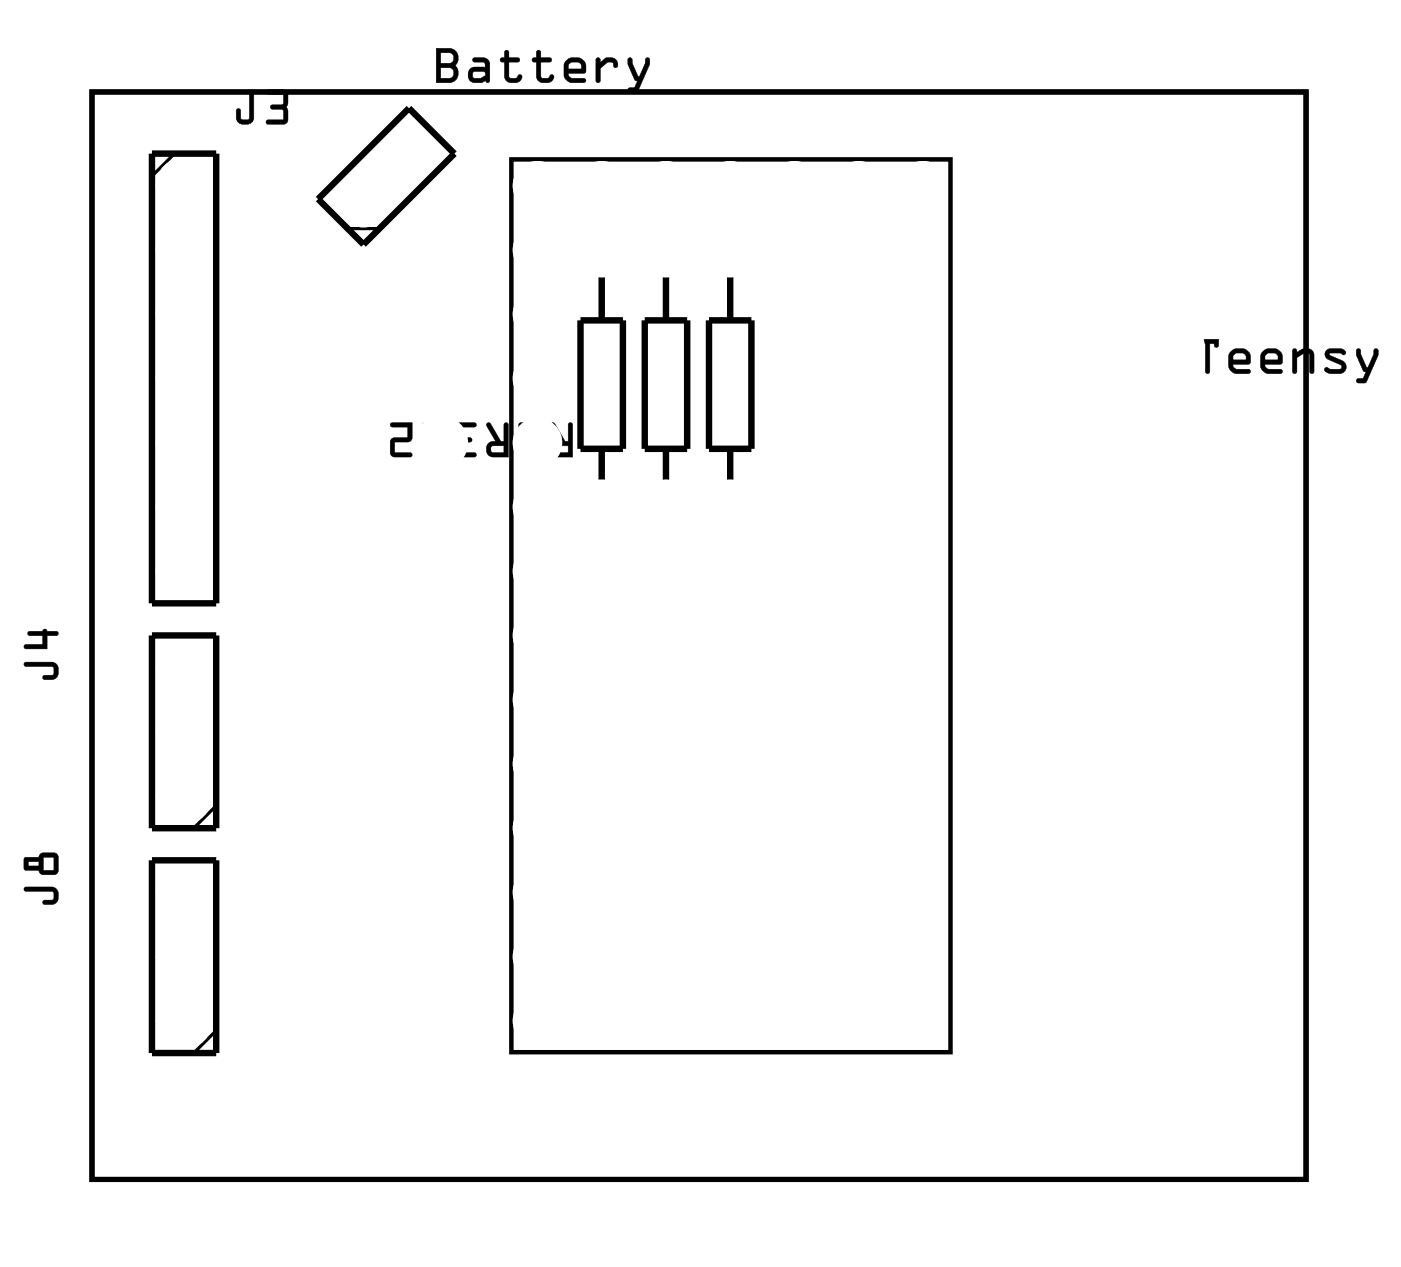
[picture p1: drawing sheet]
<svg xmlns="http://www.w3.org/2000/svg" width="55mm" height="50mm" viewBox="0 0 55 50" stroke-linecap="round" stroke-linejoin="round" font-family="sans-serif">
<path d="M3.6 3.6h48v43h-48z" fill="none" stroke="#000" stroke-width=".2"/>
<g fill="#000">
<path d="M9.9 3.6h.1v1.1a.37 .37 0 0 1-.3 .2 .37 .37 0 0 1-.4-.2v-.3a.1 .1 0 0 1 .1-.1 .1 .1 0 0 1 .1 .1v.3h.3zM9.9 3.6v1.1h-.4l-.1-.4v.1l-.1 .3a.35 .35 0 0 0 .4 .2 .35 .35 0 0 0 .3-.2v-1.1zM10.5 3.6l.7-.1 .2 .2-.1 .5 .1 .6-.2 .1h-.6a.1 .1 0 0 1-.1-.1 .1 .1 0 0 1 .1-.1h.6v-.3l-.4-.1a.1 .1 0 0 1-.1-.1 .1 .1 0 0 1 .1-.1h.4v-.4h-.6zM10.5 3.6l.1 .1h.6v.4l-.5 .1v.1h.5v.4h-.6l-.1 .2h.8l.1-.2-.1-.5 .1-.5-.2-.1z"/>
<path d="M9.9 3.6h.1v1.1a.36 .36 0 0 1-.3 .2 .36 .36 0 0 1-.4-.2v-.4h.1h.1v.4h.4zM10.5 3.6h.7l.2 .1-.1 .5 .1 .5-.1 .2h-.8l.1-.2h.6v-.4h-.5v-.1l.5-.1v-.4h-.6z"/>
<path d="M17.2 1.9h.6a.4 .4 0 0 1 .3 .3 .4 .4 0 0 1-.1 .4l.1 .3a.37 .37 0 0 1-.3 .4h-.6zM17.2 1.9v1.4h.6a.39 .39 0 0 0 .3-.3 .39 .39 0 0 0-.1-.4 .39 .39 0 0 0 .1-.4 .39 .39 0 0 0-.3-.3zM17.4 2.7v.4h.4a.2 .2 0 0 0 .1-.2 .2 .2 0 0 0-.1-.2zM17.4 2.7h.4a.22 .22 0 0 1 .1 .2 .22 .22 0 0 1-.1 .2h-.4zM17.4 2.1v.4h.4a.2 .2 0 0 0 .1-.2 .2 .2 0 0 0-.1-.2zM17.4 2.1h.4a.22 .22 0 0 1 .1 .2 .22 .22 0 0 1-.1 .2h-.4zM18.7 2.3h.4h.2l.1 .2v.7a.09 .09 0 0 1-.1 .1 .09 .09 0 0 1-.1-.1l-.4 .1a.32 .32 0 0 1-.3-.3 .32 .32 0 0 1 .3-.4l.4 .1-.1-.2h-.4zM18.7 2.3v.1l.5 .1v.2h-.4a.31 .31 0 0 0-.3 .3 .31 .31 0 0 0 .3 .3l.4-.1h.1l.1-.7-.2-.2zM18.7 2.9v.2h.3l.2-.1-.1-.2zM18.7 2.8h.4l.1 .2-.2 .1h-.3zM20 2h.1v.3h.4a.1 .1 0 0 1 .1 .1 .1 .1 0 0 1-.1 .1h-.4v.5l.3 .1 .1-.2 .1 .1a.21 .21 0 0 1 0 .2 .21 .21 0 0 1-.2 .1h-.3l-.1-.2-.1-.6a.1 .1 0 0 1-.1-.1 .1 .1 0 0 1 .1-.1zM20 2v.3l-.2 .1h.2v.6a.37 .37 0 0 0 .3 .3 .37 .37 0 0 0 .3-.2v-.1l-.2 .1-.3-.1v-.6h.4v-.1h-.4v-.3zM21.2 2h.2v.3h.3a.1 .1 0 0 1 .1 .1 .1 .1 0 0 1-.1 .1h-.3v.5l.2 .1 .2-.2 .1 .1a.21 .21 0 0 1 0 .2 .21 .21 0 0 1-.3 .1h-.2l-.2-.2v-.6h-.1a.1 .1 0 0 1-.1-.1 .1 .1 0 0 1 .1-.1h.1zM21.2 2v.3l-.2 .1h.2v.6a.37 .37 0 0 0 .3 .3 .37 .37 0 0 0 .4-.2l-.1-.1-.1 .1-.3-.1v-.6h.4l-.1-.1h-.3v-.3zM22.4 2.4l.2-.1h.3l.2 .1 .1 .2-.1 .3h-.6l.1 .2h.5a.1 .1 0 0 1 .1 .1 .1 .1 0 0 1-.1 .1h-.5l-.2-.1-.1-.2zM22.4 2.4l-.1 .6 .1 .1 .2 .2 .5-.1v-.1h-.5l-.1-.1v-.1h.6l.1-.3-.1-.2-.5-.1zM22.5 2.5v.2h.5l-.1-.2zM22.5 2.5h.4l.1 .2h-.5zM23.6 2.3h.1v.2l.2-.2a.33 .33 0 0 1 .4 0 .33 .33 0 0 1 .1 .3 .14 .14 0 0 1-.2 0 .14 .14 0 0 1 0-.1h-.2l-.3 .2v.5a.1 .1 0 0 1-.1 .1 .1 .1 0 0 1-.1-.1zM23.6 2.3v1l.1-.1v-.5l.3-.3 .2 .1 .2 .2a.23 .23 0 0 0 0-.3 .23 .23 0 0 0-.2-.1h-.3l-.2 .2v-.2zM24.8 2.3h.2l.2 .7 .3-.6a.1 .1 0 0 1 .1-.1 .1 .1 0 0 1 .1 .1l-.5 1.2-.3 .1a.1 .1 0 0 1-.1-.1 .1 .1 0 0 1 .1-.1h.2l.1-.3-.1-.1-.3-.5zM24.9 2.3l-.1 .2 .3 .6 .1 .1-.1 .3h-.2l-.1 .1h.3l.6-1.1v-.2h-.2l-.2 .7h-.1l-.2-.7z"/>
<path d="M17.2 1.9h.6a.39 .39 0 0 1 .3 .3 .39 .39 0 0 1-.1 .4l.1 .3a.36 .36 0 0 1-.3 .4h-.6zM17.4 2.7v.4h.4a.21 .21 0 0 0 .1-.2 .21 .21 0 0 0-.1-.2zM17.4 2.1v.4h.4a.21 .21 0 0 0 .1-.2 .21 .21 0 0 0-.1-.2zM18.7 2.3h.5l.2 .2-.1 .7h-.1l-.4 .1a.32 .32 0 0 1-.3-.3 .32 .32 0 0 1 .3-.3h.4v-.2h-.5zM18.7 2.9v.2h.3l.2-.1-.1-.2zM20 2h.1v.3h.4l.1 .1-.1 .1h-.4v.6h.3l.2-.2v.1a.35 .35 0 0 1-.3 .3 .35 .35 0 0 1-.4-.3v-.5l-.1-.1 .1-.1zM21.2 2h.2v.3h.4v.1v.1h-.4v.6h.3l.1-.2 .1 .1a.35 .35 0 0 1-.3 .3 .35 .35 0 0 1-.4-.3v-.5l-.2-.1 .2-.1zM22.4 2.4l.2-.1h.3l.2 .1 .1 .2-.1 .3-.6 .1 .1 .1h.5v.1l-.5 .1-.2-.1-.1-.2zM22.5 2.5v.2h.5l-.1-.2zM23.6 2.3h.1v.2l.2-.2a.33 .33 0 0 1 .4 0 .33 .33 0 0 1 .1 .3 .12 .12 0 0 1-.1 0 .12 .12 0 0 1-.1-.1h-.2l-.3 .2v.5l-.1 .1zM24.8 2.3h.2l.2 .7 .3-.7h.2v.3l-.6 1h-.3l.1-.1h.2l.1-.3-.1-.1-.3-.5z"/>
<path d="M16.7 16.7l.2 .1 .4 .6h.1v-.6l.1-.1 .1 .1v1.3h-.6a.32 .32 0 0 1-.3-.4 .32 .32 0 0 1 .4-.3zM16.9 17.7v.2h.5v-.3zM15.5 16.7h.8l-.1 .7-.6 .1v.4h.6v.2h-.6l-.2-.1 .1-.6 .6-.1v-.4h-.6z"/>
<path d="M16.7 16.7h.2l.4 .7h.1v-.6a.1 .1 0 0 1 .1-.1 .1 .1 0 0 1 .1 .1v1.3h-.6a.32 .32 0 0 1-.3-.4 .32 .32 0 0 1 .4-.3l-.4-.6zM16.7 16.7v.1l.4 .7a.31 .31 0 0 0-.4 .2 .31 .31 0 0 0 .3 .4h.6l-.1-1.3v-.1l-.1 .1v.7h-.1l-.4-.7zM16.9 17.7v.2h.5v-.3zM16.9 17.6h.5v.3h-.5zM15.4 16.7h.9l-.1 .7-.6 .1v.4h.6a.1 .1 0 0 1 .1 .1 .1 .1 0 0 1-.1 .1h-.6l-.2-.1 .1-.7h.6v-.4h-.6zM15.5 16.7v.2h.6v.4l-.6 .1-.1 .6 .2 .1h.6v-.2h-.6v-.4l.6-.1 .1-.7z"/>
<path d="M19.3 16.7l.1 .1 .4 .6h.1v-.6l.1-.1 .1 .1v1.3h-.6a.32 .32 0 0 1-.3-.4 .32 .32 0 0 1 .4-.3zM19.4 17.7l.1 .2h.4v-.3zM18 16.8h.8l-.1 .1h-.6l.1 .4h.4l.1 .1-.1 .1h-.4l-.1 .4h.7v.2h-.7l-.1-.1z"/>
<path d="M19.2 16.7h.2l.4 .7h.1v-.6a.1 .1 0 0 1 .1-.1 .1 .1 0 0 1 .1 .1v1.3h-.6a.32 .32 0 0 1-.3-.4 .32 .32 0 0 1 .4-.3l-.4-.6zM19.3 16.7l-.1 .1 .4 .7a.31 .31 0 0 0-.4 .2 .31 .31 0 0 0 .3 .4h.6v-1.3l-.1-.1-.1 .1v.7h-.1l-.4-.7zM19.4 17.7l.1 .2h.4v-.3zM19.4 17.6h.5v.3h-.4zM18 16.8l.7-.1a.1 .1 0 0 1 .1 .1 .1 .1 0 0 1-.1 .1h-.6l.1 .4h.4a.1 .1 0 0 1 .1 .1 .1 .1 0 0 1-.1 .1h-.4l-.1 .4h.6a.1 .1 0 0 1 .1 .1 .1 .1 0 0 1-.1 .1h-.6l-.1-.1zM18 16.8v1.2l.1 .1h.7v-.2h-.7l.1-.4h.4l.1-.1-.1-.1h-.4l-.1-.4h.6l.1-.1z"/>
<path d="M21.8 16.7l.1 .1 .4 .6h.2v-.6l.1-.1v.1v1.3h-.6a.32 .32 0 0 1-.2-.4 .32 .32 0 0 1 .3-.3zM22 17.7v.2h.5v-.3zM20.5 16.7l.9 .1-.1 1.3-.2-.1 .1-.1v-.6h-.7zM20.7 16.9v.3h.5v-.3z"/>
<path d="M21.8 16.7h.1l.4 .7h.2v-.6a.1 .1 0 0 1 0-.1 .1 .1 0 0 1 .1 .1v1.3h-.6a.32 .32 0 0 1-.2-.4 .32 .32 0 0 1 .3-.3l-.3-.6zM21.8 16.7v.1l.4 .7a.31 .31 0 0 0-.4 .2 .31 .31 0 0 0 .2 .4h.6v-1.3v-.1l-.1 .1v.7h-.2l-.4-.7zM22 17.7v.2h.5v-.3zM22 17.6h.5v.3h-.5zM20.5 16.7l.9 .1v1.2l-.2 .1a.09 .09 0 0 1-.1-.1 .09 .09 0 0 1 .1-.1v-.6h-.7zM20.5 16.7v.6h.7v.6l-.1 .1 .2 .1 .1-1.3zM20.7 16.9v.3h.5v-.3zM20.7 16.9h.5v.3h-.5z"/>
<path d="M47.3 13.4h.9v.2a.1 .1 0 0 1-.1 .1 .1 .1 0 0 1-.1-.1h-.2v1.1a.1 .1 0 0 1-.1 .1 .1 .1 0 0 1-.1-.1l.1-1.1h-.2a.11 .11 0 0 1-.1 .1 .11 .11 0 0 1-.1 0zM47.3 13.4l.1 .3 .1-.1h.2v1.1l.1 .1v-1.2h.2l.1 .1 .1-.3zM48.6 13.9l.3-.1h.3l.2 .1v.2v.3h-.7l.2 .2h.4a.1 .1 0 0 1 .1 .1 .1 .1 0 0 1-.1 .1h-.5l-.1-.1-.1-.2zM48.7 13.9l-.1 .6 .1 .2 .2 .1 .5-.1v-.1h-.5l-.2-.1v-.1h.7v-.3l-.1-.2-.4-.1zM48.8 14l-.1 .2h.6l-.1-.2zM48.8 14h.4l.1 .2h-.6zM49.9 13.9l.3-.1h.2l.2 .1 .1 .2v.3h-.7l.1 .2h.5a.1 .1 0 0 1 .1 .1 .1 .1 0 0 1-.1 .1h-.5l-.2-.1-.1-.2zM49.9 13.9l-.1 .6 .1 .2 .2 .1 .6-.1-.1-.1h-.5l-.1-.1v-.1h.7v-.3l-.1-.2-.4-.1zM50 14v.2h.5l-.1-.2zM50 14h.4l.1 .2h-.5zM51.1 13.8h.2v.1a.4 .4 0 0 1 .7 .1v.7a.1 .1 0 0 1-.1 .1 .1 .1 0 0 1-.1-.1v-.7h-.2l-.3 .1v.6a.1 .1 0 0 1-.1 .1 .1 .1 0 0 1-.1-.1zM51.1 13.8l.1 1 .1-.1v-.6l.3-.1h.2v.7h.1v-.7a.35 .35 0 0 0-.5-.2l-.1 .1-.1-.1zM52.4 13.8h.1a.71 .71 0 0 1 .7 .1 .12 .12 0 0 1-.1 .1 .12 .12 0 0 1-.1 0h-.4l.5 .3a.28 .28 0 0 1 .1 .3 .28 .28 0 0 1-.2 .2l-.6-.1a.12 .12 0 0 1 .1-.1 .12 .12 0 0 1 .1 0h.4v-.1l-.5-.3-.1-.2zM52.4 13.9v.1l.1 .2 .6 .3-.1 .1-.6-.1v.1l.1 .1 .5 .1a.27 .27 0 0 0 .2-.2 .27 .27 0 0 0-.1-.3l-.6-.3h.5a.09 .09 0 0 0 .1 0 .09 .09 0 0 0 .1-.1l-.2-.1zM53.6 13.8h.2l.2 .7 .3-.6a.1 .1 0 0 1 .1-.1 .1 .1 0 0 1 .1 .1l-.5 1.2-.3 .1a.1 .1 0 0 1-.1-.1 .1 .1 0 0 1 .1-.1h.2l.1-.3h-.1l-.3-.6zM53.6 13.8v.3l.3 .5 .1 .1-.1 .3h-.2l-.1 .1h.3l.6-1v-.3h-.2l-.2 .7h-.1l-.2-.7zM55.4 13.4v1.4zM55.4 13.4v1.4zM55.4 14.2v.4zM55.4 14.2v.3zM55.4 13.4v1.4zM55.4 13.4v1.4z"/>
<path d="M47.3 13.4h.9l-.1 .3h-.1v-.1h-.2v1.2l-.1-.1v-1.1h-.2v.1h-.1zM48.6 13.9l.3-.1h.3l.1 .1 .1 .2v.3l-.7 .1 .2 .1h.5v.1l-.5 .1-.2-.1-.1-.2zM48.8 14l-.1 .2h.6l-.1-.2zM49.9 13.9l.3-.1h.2l.2 .1 .1 .2v.3l-.7 .1 .1 .1h.5l.1 .1-.6 .1-.2-.1-.1-.2zM50 14v.2h.5l-.1-.2zM51.1 13.8h.1l.1 .1a.38 .38 0 0 1 .3-.1 .38 .38 0 0 1 .3 .2v.7h-.1v-.7h-.2l-.3 .1v.6l-.2 .1zM52.4 13.8h.6l.2 .1a.12 .12 0 0 1-.1 .1 .12 .12 0 0 1-.1 0h-.4l.5 .3a.27 .27 0 0 1 .1 .3 .27 .27 0 0 1-.2 .2h-.5l-.1-.1v-.2l.6 .1v-.1l-.5-.3-.1-.2zM53.6 13.8h.2l.2 .7 .3-.7h.2v.3l-.6 1h-.3l.1-.1h.2l.1-.3-.1-.1-.3-.5zM55.4 13.4v1.4zM55.4 14.2v.4zM55.4 13.4v1.4z"/>
<path d="M3.6 3.6v43h48v-43zM3.6 3.6h48v43h-48z"/>
<path d="M1 35.1h1a.36 .36 0 0 1 .3 .3 .36 .36 0 0 1-.3 .4h-.3v-.1v-.1h.4v-.3l-1.1-.1zM1 33.9h.5l.2-.2h.5l.1 .2v.6l-.2 .1h-.4l-.2-.2h-.5zM1.7 33.9v.5h.4v-.5zM1.1 34.1v.1h.4v-.1z"/>
<path d="M1 35.1h1a.37 .37 0 0 1 .3 .3 .37 .37 0 0 1-.3 .4h-.2a.1 .1 0 0 1-.1-.1 .1 .1 0 0 1 .1-.1h.3v-.3h-1.1zM1 35.1v.1h1.1v.4l-.4 .1 .3 .1a.35 .35 0 0 0 .3-.4 .35 .35 0 0 0-.3-.3zM1 33.9h.5l.2-.2h.5l.1 .2v.6l-.2 .1h-.4l-.2-.2h-.5zM1 33.9v.5h.5l.2 .2h.4l.2-.1v-.6l-.1-.2h-.5l-.2 .2zM1.7 33.9v.5h.4v-.5zM1.7 33.9h.4v.5h-.4zM1.1 34.1v.1h.4v-.1zM1.1 34.1h.4v.1h-.4z"/>
<path d="M1 26.2h1a.36 .36 0 0 1 .3 .3 .36 .36 0 0 1-.3 .4h-.3v-.1v-.1h.4v-.3h-1.1zM1.1 25h.6l.1-.1 .5 .1v.1h-.4v.6h-.9v-.1v-.1h.7v-.4h-.6z"/>
<path d="M1 26.2h1a.37 .37 0 0 1 .3 .3 .37 .37 0 0 1-.3 .4h-.2a.1 .1 0 0 1-.1-.1 .1 .1 0 0 1 .1-.1h.3v-.3h-1.1zM1 26.2v.1l1.1 .1v.3l-.4 .1v.1h.3a.35 .35 0 0 0 .3-.4 .35 .35 0 0 0-.3-.3zM1.1 25h.6a.09 .09 0 0 1 .1-.1 .09 .09 0 0 1 .1 .1l.3-.1a.1 .1 0 0 1 .1 .1 .1 .1 0 0 1-.1 .1h-.3v.6h-.9a.1 .1 0 0 1-.1-.1 .1 .1 0 0 1 .1-.1h.7v-.4h-.6zM1.1 25l.1 .1h.5v.4h-.7v.1l.9 .1v-.6h.3l.1-.1-.5-.1-.1 .1z"/>
</g>
<path d="M20.2 6.3h17.4v35.3h-17.4z" fill="none" stroke="#000" stroke-width=".18"/>
<g fill="none" stroke="#000" stroke-width=".25">
<path d="M6 6.1h2.5v17.8h-2.5zM16.2 4.3l1.8 1.8-3.6 3.6-1.8-1.8zM22.9 12.7h1.7v5h-1.7zM23.8 10.8v1.9M23.8 17.7v1.4M25.5 12.7h1.7v5h-1.7zM26.3 10.8v1.9M26.3 17.7v1.4M28 12.7h1.7v5h-1.7zM28.9 10.8v1.9M28.9 17.7v1.4M6 25.1h2.5v7.6h-2.5z"/>
<path d="M6 34h2.5v7.6h-2.5z"/>
</g>
<path d="M6.9 6.1l-.9 .9M13.7 9h1.3M8.5 31.9l-.8 .8M8.5 40.7l-.8 .9" fill="none" stroke="#000" stroke-width=".13"/>
<circle cx="40.3" cy="40.4" r=".74" fill="#fff"/>
<circle cx="40.3" cy="40.4" r=".74" fill="none" stroke="#fff" stroke-width=".76" stroke-linecap="butt"/>
<circle cx="40.3" cy="37.8" r=".74" fill="#fff"/>
<circle cx="40.3" cy="37.8" r=".74" fill="none" stroke="#fff" stroke-width=".76" stroke-linecap="butt"/>
<circle cx="40.3" cy="35.3" r=".74" fill="#fff"/>
<circle cx="40.3" cy="35.3" r=".74" fill="none" stroke="#fff" stroke-width=".76" stroke-linecap="butt"/>
<circle cx="40.3" cy="32.7" r=".74" fill="#fff"/>
<circle cx="40.3" cy="32.7" r=".74" fill="none" stroke="#fff" stroke-width=".76" stroke-linecap="butt"/>
<circle cx="14.4" cy="7.9" r=".74" fill="#fff"/>
<circle cx="14.4" cy="7.9" r=".74" fill="none" stroke="#fff" stroke-width=".76" stroke-linecap="butt"/>
<circle cx="16.2" cy="6.1" r=".74" fill="#fff"/>
<circle cx="16.2" cy="6.1" r=".74" fill="none" stroke="#fff" stroke-width=".76" stroke-linecap="butt"/>
<circle cx="14.4" cy="7.9" r=".74" fill="#fff"/>
<circle cx="14.4" cy="7.9" r=".74" fill="none" stroke="#fff" stroke-width=".76" stroke-linecap="butt"/>
<circle cx="16.2" cy="6.1" r=".74" fill="#fff"/>
<circle cx="16.2" cy="6.1" r=".74" fill="none" stroke="#fff" stroke-width=".76" stroke-linecap="butt"/>
<circle cx="26.3" cy="31.5" r=".64" fill="#fff"/>
<circle cx="26.3" cy="31.5" r=".64" fill="none" stroke="#fff" stroke-width=".75"/>
<circle cx="28.9" cy="31.5" r=".64" fill="#fff"/>
<circle cx="28.9" cy="31.5" r=".64" fill="none" stroke="#fff" stroke-width=".75"/>
<circle cx="31.4" cy="31.5" r=".64" fill="#fff"/>
<circle cx="31.4" cy="31.5" r=".64" fill="none" stroke="#fff" stroke-width=".75"/>
<circle cx="33.9" cy="34" r=".7" fill="#fff"/>
<circle cx="33.9" cy="34" r=".7" fill="none" stroke="#fff" stroke-width=".76" stroke-linecap="butt"/>
<circle cx="26.3" cy="34" r=".7" fill="#fff"/>
<circle cx="26.3" cy="34" r=".7" fill="none" stroke="#fff" stroke-width=".76" stroke-linecap="butt"/>
<circle cx="21.2" cy="7.3" r=".67" fill="#fff"/>
<circle cx="21.2" cy="7.3" r=".67" fill="none" stroke="#fff" stroke-width=".61" stroke-linecap="butt"/>
<circle cx="21.2" cy="9.9" r=".67" fill="#fff"/>
<circle cx="21.2" cy="9.9" r=".67" fill="none" stroke="#fff" stroke-width=".61" stroke-linecap="butt"/>
<circle cx="21.2" cy="12.4" r=".67" fill="#fff"/>
<circle cx="21.2" cy="12.4" r=".67" fill="none" stroke="#fff" stroke-width=".61" stroke-linecap="butt"/>
<circle cx="21.2" cy="15" r=".67" fill="#fff"/>
<circle cx="21.2" cy="15" r=".67" fill="none" stroke="#fff" stroke-width=".61" stroke-linecap="butt"/>
<circle cx="21.2" cy="17.5" r=".67" fill="#fff"/>
<circle cx="21.2" cy="17.5" r=".67" fill="none" stroke="#fff" stroke-width=".61" stroke-linecap="butt"/>
<circle cx="21.2" cy="20" r=".67" fill="#fff"/>
<circle cx="21.2" cy="20" r=".67" fill="none" stroke="#fff" stroke-width=".61" stroke-linecap="butt"/>
<circle cx="21.2" cy="22.6" r=".67" fill="#fff"/>
<circle cx="21.2" cy="22.6" r=".67" fill="none" stroke="#fff" stroke-width=".61" stroke-linecap="butt"/>
<circle cx="21.2" cy="25.1" r=".67" fill="#fff"/>
<circle cx="21.2" cy="25.1" r=".67" fill="none" stroke="#fff" stroke-width=".61" stroke-linecap="butt"/>
<circle cx="21.2" cy="27.7" r=".67" fill="#fff"/>
<circle cx="21.2" cy="27.7" r=".67" fill="none" stroke="#fff" stroke-width=".61" stroke-linecap="butt"/>
<circle cx="21.2" cy="30.2" r=".67" fill="#fff"/>
<circle cx="21.2" cy="30.2" r=".67" fill="none" stroke="#fff" stroke-width=".61" stroke-linecap="butt"/>
<circle cx="21.2" cy="32.7" r=".67" fill="#fff"/>
<circle cx="21.2" cy="32.7" r=".67" fill="none" stroke="#fff" stroke-width=".61" stroke-linecap="butt"/>
<circle cx="21.2" cy="35.3" r=".67" fill="#fff"/>
<circle cx="21.2" cy="35.3" r=".67" fill="none" stroke="#fff" stroke-width=".61" stroke-linecap="butt"/>
<circle cx="21.2" cy="37.8" r=".67" fill="#fff"/>
<circle cx="21.2" cy="37.8" r=".67" fill="none" stroke="#fff" stroke-width=".61" stroke-linecap="butt"/>
<circle cx="21.2" cy="40.4" r=".67" fill="#fff"/>
<circle cx="21.2" cy="40.4" r=".67" fill="none" stroke="#fff" stroke-width=".61" stroke-linecap="butt"/>
<circle cx="24.1" cy="37.8" r=".67" fill="#fff"/>
<circle cx="24.1" cy="37.8" r=".67" fill="none" stroke="#fff" stroke-width=".61" stroke-linecap="butt"/>
<circle cx="24.1" cy="30.2" r=".67" fill="#fff"/>
<circle cx="24.1" cy="30.2" r=".67" fill="none" stroke="#fff" stroke-width=".61" stroke-linecap="butt"/>
<circle cx="24.1" cy="32.7" r=".67" fill="#fff"/>
<circle cx="24.1" cy="32.7" r=".67" fill="none" stroke="#fff" stroke-width=".61" stroke-linecap="butt"/>
<circle cx="36.5" cy="7.3" r=".67" fill="#fff"/>
<circle cx="36.5" cy="7.3" r=".67" fill="none" stroke="#fff" stroke-width=".61" stroke-linecap="butt"/>
<circle cx="36.5" cy="9.9" r=".67" fill="#fff"/>
<circle cx="36.5" cy="9.9" r=".67" fill="none" stroke="#fff" stroke-width=".61" stroke-linecap="butt"/>
<circle cx="36.5" cy="12.4" r=".67" fill="#fff"/>
<circle cx="36.5" cy="12.4" r=".67" fill="none" stroke="#fff" stroke-width=".61" stroke-linecap="butt"/>
<circle cx="36.5" cy="15" r=".67" fill="#fff"/>
<circle cx="36.5" cy="15" r=".67" fill="none" stroke="#fff" stroke-width=".61" stroke-linecap="butt"/>
<circle cx="36.5" cy="17.5" r=".67" fill="#fff"/>
<circle cx="36.5" cy="17.5" r=".67" fill="none" stroke="#fff" stroke-width=".61" stroke-linecap="butt"/>
<circle cx="36.5" cy="20" r=".67" fill="#fff"/>
<circle cx="36.5" cy="20" r=".67" fill="none" stroke="#fff" stroke-width=".61" stroke-linecap="butt"/>
<circle cx="36.5" cy="22.6" r=".67" fill="#fff"/>
<circle cx="36.5" cy="22.6" r=".67" fill="none" stroke="#fff" stroke-width=".61" stroke-linecap="butt"/>
<circle cx="36.5" cy="25.1" r=".67" fill="#fff"/>
<circle cx="36.5" cy="25.1" r=".67" fill="none" stroke="#fff" stroke-width=".61" stroke-linecap="butt"/>
<circle cx="36.5" cy="27.7" r=".67" fill="#fff"/>
<circle cx="36.5" cy="27.7" r=".67" fill="none" stroke="#fff" stroke-width=".61" stroke-linecap="butt"/>
<circle cx="36.5" cy="30.2" r=".67" fill="#fff"/>
<circle cx="36.5" cy="30.2" r=".67" fill="none" stroke="#fff" stroke-width=".61" stroke-linecap="butt"/>
<circle cx="36.5" cy="32.7" r=".67" fill="#fff"/>
<circle cx="36.5" cy="32.7" r=".67" fill="none" stroke="#fff" stroke-width=".61" stroke-linecap="butt"/>
<circle cx="36.5" cy="35.3" r=".67" fill="#fff"/>
<circle cx="36.5" cy="35.3" r=".67" fill="none" stroke="#fff" stroke-width=".61" stroke-linecap="butt"/>
<circle cx="36.5" cy="37.8" r=".67" fill="#fff"/>
<circle cx="36.5" cy="37.8" r=".67" fill="none" stroke="#fff" stroke-width=".61" stroke-linecap="butt"/>
<circle cx="36.5" cy="40.4" r=".67" fill="#fff"/>
<circle cx="36.5" cy="40.4" r=".67" fill="none" stroke="#fff" stroke-width=".61" stroke-linecap="butt"/>
<circle cx="24.2" cy="27.7" r=".67" fill="#fff"/>
<circle cx="24.2" cy="27.7" r=".67" fill="none" stroke="#fff" stroke-width=".61" stroke-linecap="butt"/>
<circle cx="31.4" cy="7.3" r=".67" fill="#fff"/>
<circle cx="31.4" cy="7.3" r=".67" fill="none" stroke="#fff" stroke-width=".61" stroke-linecap="butt"/>
<circle cx="33.9" cy="7.3" r=".67" fill="#fff"/>
<circle cx="33.9" cy="7.3" r=".67" fill="none" stroke="#fff" stroke-width=".61" stroke-linecap="butt"/>
<circle cx="28.9" cy="7.3" r=".67" fill="#fff"/>
<circle cx="28.9" cy="7.3" r=".67" fill="none" stroke="#fff" stroke-width=".61" stroke-linecap="butt"/>
<circle cx="23.8" cy="7.3" r=".67" fill="#fff"/>
<circle cx="23.8" cy="7.3" r=".67" fill="none" stroke="#fff" stroke-width=".61" stroke-linecap="butt"/>
<circle cx="26.3" cy="7.3" r=".67" fill="#fff"/>
<circle cx="26.3" cy="7.3" r=".67" fill="none" stroke="#fff" stroke-width=".61" stroke-linecap="butt"/>
<circle cx="21.2" cy="7.3" r=".67" fill="#fff"/>
<circle cx="21.2" cy="7.3" r=".67" fill="none" stroke="#fff" stroke-width=".61" stroke-linecap="butt"/>
<circle cx="21.2" cy="9.9" r=".67" fill="#fff"/>
<circle cx="21.2" cy="9.9" r=".67" fill="none" stroke="#fff" stroke-width=".61" stroke-linecap="butt"/>
<circle cx="21.2" cy="12.4" r=".67" fill="#fff"/>
<circle cx="21.2" cy="12.4" r=".67" fill="none" stroke="#fff" stroke-width=".61" stroke-linecap="butt"/>
<circle cx="21.2" cy="15" r=".67" fill="#fff"/>
<circle cx="21.2" cy="15" r=".67" fill="none" stroke="#fff" stroke-width=".61" stroke-linecap="butt"/>
<circle cx="21.2" cy="17.5" r=".67" fill="#fff"/>
<circle cx="21.2" cy="17.5" r=".67" fill="none" stroke="#fff" stroke-width=".61" stroke-linecap="butt"/>
<circle cx="21.2" cy="20" r=".67" fill="#fff"/>
<circle cx="21.2" cy="20" r=".67" fill="none" stroke="#fff" stroke-width=".61" stroke-linecap="butt"/>
<circle cx="21.2" cy="22.6" r=".67" fill="#fff"/>
<circle cx="21.2" cy="22.6" r=".67" fill="none" stroke="#fff" stroke-width=".61" stroke-linecap="butt"/>
<circle cx="21.2" cy="25.1" r=".67" fill="#fff"/>
<circle cx="21.2" cy="25.1" r=".67" fill="none" stroke="#fff" stroke-width=".61" stroke-linecap="butt"/>
<circle cx="21.2" cy="27.7" r=".67" fill="#fff"/>
<circle cx="21.2" cy="27.7" r=".67" fill="none" stroke="#fff" stroke-width=".61" stroke-linecap="butt"/>
<circle cx="21.2" cy="30.2" r=".67" fill="#fff"/>
<circle cx="21.2" cy="30.2" r=".67" fill="none" stroke="#fff" stroke-width=".61" stroke-linecap="butt"/>
<circle cx="21.2" cy="32.7" r=".67" fill="#fff"/>
<circle cx="21.2" cy="32.7" r=".67" fill="none" stroke="#fff" stroke-width=".61" stroke-linecap="butt"/>
<circle cx="21.2" cy="35.3" r=".67" fill="#fff"/>
<circle cx="21.2" cy="35.3" r=".67" fill="none" stroke="#fff" stroke-width=".61" stroke-linecap="butt"/>
<circle cx="21.2" cy="37.8" r=".67" fill="#fff"/>
<circle cx="21.2" cy="37.8" r=".67" fill="none" stroke="#fff" stroke-width=".61" stroke-linecap="butt"/>
<circle cx="21.2" cy="40.4" r=".67" fill="#fff"/>
<circle cx="21.2" cy="40.4" r=".67" fill="none" stroke="#fff" stroke-width=".61" stroke-linecap="butt"/>
<circle cx="24.1" cy="37.8" r=".67" fill="#fff"/>
<circle cx="24.1" cy="37.8" r=".67" fill="none" stroke="#fff" stroke-width=".61" stroke-linecap="butt"/>
<circle cx="24.1" cy="30.2" r=".67" fill="#fff"/>
<circle cx="24.1" cy="30.2" r=".67" fill="none" stroke="#fff" stroke-width=".61" stroke-linecap="butt"/>
<circle cx="24.1" cy="32.7" r=".67" fill="#fff"/>
<circle cx="24.1" cy="32.7" r=".67" fill="none" stroke="#fff" stroke-width=".61" stroke-linecap="butt"/>
<circle cx="36.5" cy="7.3" r=".67" fill="#fff"/>
<circle cx="36.5" cy="7.3" r=".67" fill="none" stroke="#fff" stroke-width=".61" stroke-linecap="butt"/>
<path d="M19.9 42.6h.1" fill="none" stroke="#fff" stroke-width=".25"/>
<circle cx="36.5" cy="9.9" r=".67" fill="#fff"/>
<circle cx="36.5" cy="9.9" r=".67" fill="none" stroke="#fff" stroke-width=".61" stroke-linecap="butt"/>
<circle cx="36.5" cy="12.4" r=".67" fill="#fff"/>
<circle cx="36.5" cy="12.4" r=".67" fill="none" stroke="#fff" stroke-width=".61" stroke-linecap="butt"/>
<circle cx="36.5" cy="15" r=".67" fill="#fff"/>
<circle cx="36.5" cy="15" r=".67" fill="none" stroke="#fff" stroke-width=".61" stroke-linecap="butt"/>
<circle cx="36.5" cy="17.5" r=".67" fill="#fff"/>
<circle cx="36.5" cy="17.5" r=".67" fill="none" stroke="#fff" stroke-width=".61" stroke-linecap="butt"/>
<circle cx="36.5" cy="20" r=".67" fill="#fff"/>
<circle cx="36.5" cy="20" r=".67" fill="none" stroke="#fff" stroke-width=".61" stroke-linecap="butt"/>
<circle cx="36.5" cy="22.6" r=".67" fill="#fff"/>
<circle cx="36.5" cy="22.6" r=".67" fill="none" stroke="#fff" stroke-width=".61" stroke-linecap="butt"/>
<circle cx="36.5" cy="25.1" r=".67" fill="#fff"/>
<circle cx="36.5" cy="25.1" r=".67" fill="none" stroke="#fff" stroke-width=".61" stroke-linecap="butt"/>
<circle cx="36.5" cy="27.7" r=".67" fill="#fff"/>
<circle cx="36.5" cy="27.7" r=".67" fill="none" stroke="#fff" stroke-width=".61" stroke-linecap="butt"/>
<circle cx="36.5" cy="30.2" r=".67" fill="#fff"/>
<circle cx="36.5" cy="30.2" r=".67" fill="none" stroke="#fff" stroke-width=".61" stroke-linecap="butt"/>
<circle cx="36.5" cy="32.7" r=".67" fill="#fff"/>
<circle cx="36.5" cy="32.7" r=".67" fill="none" stroke="#fff" stroke-width=".61" stroke-linecap="butt"/>
<circle cx="36.5" cy="35.3" r=".67" fill="#fff"/>
<circle cx="36.5" cy="35.3" r=".67" fill="none" stroke="#fff" stroke-width=".61" stroke-linecap="butt"/>
<circle cx="36.5" cy="37.8" r=".67" fill="#fff"/>
<circle cx="36.5" cy="37.8" r=".67" fill="none" stroke="#fff" stroke-width=".61" stroke-linecap="butt"/>
<circle cx="36.5" cy="40.4" r=".67" fill="#fff"/>
<circle cx="36.5" cy="40.4" r=".67" fill="none" stroke="#fff" stroke-width=".61" stroke-linecap="butt"/>
<circle cx="24.2" cy="27.7" r=".67" fill="#fff"/>
<circle cx="24.2" cy="27.7" r=".67" fill="none" stroke="#fff" stroke-width=".61" stroke-linecap="butt"/>
<circle cx="31.4" cy="7.3" r=".67" fill="#fff"/>
<circle cx="31.4" cy="7.3" r=".67" fill="none" stroke="#fff" stroke-width=".61" stroke-linecap="butt"/>
<circle cx="33.9" cy="7.3" r=".67" fill="#fff"/>
<circle cx="33.9" cy="7.3" r=".67" fill="none" stroke="#fff" stroke-width=".61" stroke-linecap="butt"/>
<circle cx="28.9" cy="7.3" r=".67" fill="#fff"/>
<circle cx="28.9" cy="7.3" r=".67" fill="none" stroke="#fff" stroke-width=".61" stroke-linecap="butt"/>
<circle cx="23.8" cy="7.3" r=".67" fill="#fff"/>
<circle cx="23.8" cy="7.3" r=".67" fill="none" stroke="#fff" stroke-width=".61" stroke-linecap="butt"/>
<circle cx="26.3" cy="7.3" r=".67" fill="#fff"/>
<circle cx="26.3" cy="7.3" r=".67" fill="none" stroke="#fff" stroke-width=".61" stroke-linecap="butt"/>
<circle cx="16.2" cy="25.1" r=".74" fill="#fff"/>
<circle cx="16.2" cy="25.1" r=".74" fill="none" stroke="#fff" stroke-width=".76" stroke-linecap="butt"/>
<circle cx="16.2" cy="27.7" r=".74" fill="#fff"/>
<circle cx="16.2" cy="27.7" r=".74" fill="none" stroke="#fff" stroke-width=".76" stroke-linecap="butt"/>
<circle cx="16.2" cy="30.2" r=".74" fill="#fff"/>
<circle cx="16.2" cy="30.2" r=".74" fill="none" stroke="#fff" stroke-width=".76" stroke-linecap="butt"/>
<circle cx="16.2" cy="32.7" r=".74" fill="#fff"/>
<circle cx="16.2" cy="32.7" r=".74" fill="none" stroke="#fff" stroke-width=".76" stroke-linecap="butt"/>
<circle cx="44.1" cy="8.6" r=".64" fill="#fff"/>
<circle cx="44.1" cy="8.6" r=".64" fill="none" stroke="#fff" stroke-width=".68" stroke-linecap="butt"/>
<circle cx="44.1" cy="11.2" r=".64" fill="#fff"/>
<circle cx="44.1" cy="11.2" r=".64" fill="none" stroke="#fff" stroke-width=".68" stroke-linecap="butt"/>
<circle cx="44.1" cy="13.7" r=".64" fill="#fff"/>
<circle cx="44.1" cy="13.7" r=".64" fill="none" stroke="#fff" stroke-width=".68" stroke-linecap="butt"/>
<circle cx="44.1" cy="16.2" r=".64" fill="#fff"/>
<circle cx="44.1" cy="16.2" r=".64" fill="none" stroke="#fff" stroke-width=".68" stroke-linecap="butt"/>
<circle cx="46.6" cy="8.6" r=".64" fill="#fff"/>
<circle cx="46.6" cy="8.6" r=".64" fill="none" stroke="#fff" stroke-width=".68" stroke-linecap="butt"/>
<circle cx="46.6" cy="11.2" r=".64" fill="#fff"/>
<circle cx="46.6" cy="11.2" r=".64" fill="none" stroke="#fff" stroke-width=".68" stroke-linecap="butt"/>
<circle cx="46.6" cy="13.7" r=".64" fill="#fff"/>
<circle cx="46.6" cy="13.7" r=".64" fill="none" stroke="#fff" stroke-width=".68" stroke-linecap="butt"/>
<circle cx="46.6" cy="16.2" r=".64" fill="#fff"/>
<circle cx="46.6" cy="16.2" r=".64" fill="none" stroke="#fff" stroke-width=".68" stroke-linecap="butt"/>
<circle cx="39" cy="15" r=".7" fill="#fff"/>
<circle cx="39" cy="15" r=".7" fill="none" stroke="#fff" stroke-width=".76" stroke-linecap="butt"/>
<circle cx="39" cy="7.3" r=".7" fill="#fff"/>
<circle cx="39" cy="7.3" r=".7" fill="none" stroke="#fff" stroke-width=".76" stroke-linecap="butt"/>
<circle cx="33.9" cy="9.9" r=".72" fill="#fff"/>
<circle cx="33.9" cy="9.9" r=".72" fill="none" stroke="#fff" stroke-width=".69" stroke-linecap="butt"/>
<circle cx="33.9" cy="12.4" r=".72" fill="#fff"/>
<circle cx="33.9" cy="12.4" r=".72" fill="none" stroke="#fff" stroke-width=".69" stroke-linecap="butt"/>
<circle cx="33.9" cy="15" r=".72" fill="#fff"/>
<circle cx="33.9" cy="15" r=".72" fill="none" stroke="#fff" stroke-width=".69" stroke-linecap="butt"/>
<circle cx="33.9" cy="17.5" r=".72" fill="#fff"/>
<circle cx="33.9" cy="17.5" r=".72" fill="none" stroke="#fff" stroke-width=".69" stroke-linecap="butt"/>
<circle cx="33.9" cy="20" r=".72" fill="#fff"/>
<circle cx="33.9" cy="20" r=".72" fill="none" stroke="#fff" stroke-width=".69" stroke-linecap="butt"/>
<circle cx="33.9" cy="22.6" r=".72" fill="#fff"/>
<circle cx="33.9" cy="22.6" r=".72" fill="none" stroke="#fff" stroke-width=".69" stroke-linecap="butt"/>
<circle cx="17.4" cy="12.4" r=".72" fill="#fff"/>
<circle cx="17.4" cy="12.4" r=".72" fill="none" stroke="#fff" stroke-width=".69" stroke-linecap="butt"/>
<path d="M16.7 11.7h1.5v1.4h-1.5z" fill="#fff"/>
<path d="M16.7 11.7h1.5v1.4h-1.5z" fill="none" stroke="#fff" stroke-width=".69" stroke-linecap="butt"/>
<circle cx="17.4" cy="15" r=".72" fill="#fff"/>
<circle cx="17.4" cy="15" r=".72" fill="none" stroke="#fff" stroke-width=".69" stroke-linecap="butt"/>
<circle cx="17.4" cy="17.5" r=".72" fill="#fff"/>
<circle cx="17.4" cy="17.5" r=".72" fill="none" stroke="#fff" stroke-width=".69" stroke-linecap="butt"/>
<circle cx="17.4" cy="20" r=".72" fill="#fff"/>
<circle cx="17.4" cy="20" r=".72" fill="none" stroke="#fff" stroke-width=".69" stroke-linecap="butt"/>
<circle cx="45.4" cy="34" r=".74" fill="#fff"/>
<circle cx="45.4" cy="34" r=".74" fill="none" stroke="#fff" stroke-width=".76" stroke-linecap="butt"/>
<circle cx="45.4" cy="36.6" r=".74" fill="#fff"/>
<circle cx="45.4" cy="36.6" r=".74" fill="none" stroke="#fff" stroke-width=".76" stroke-linecap="butt"/>
<circle cx="45.4" cy="39.1" r=".74" fill="#fff"/>
<circle cx="45.4" cy="39.1" r=".74" fill="none" stroke="#fff" stroke-width=".76" stroke-linecap="butt"/>
<circle cx="47.9" cy="34" r=".74" fill="#fff"/>
<circle cx="47.9" cy="34" r=".74" fill="none" stroke="#fff" stroke-width=".76" stroke-linecap="butt"/>
<circle cx="47.9" cy="36.6" r=".74" fill="#fff"/>
<circle cx="47.9" cy="36.6" r=".74" fill="none" stroke="#fff" stroke-width=".76" stroke-linecap="butt"/>
<circle cx="47.9" cy="39.1" r=".74" fill="#fff"/>
<circle cx="47.9" cy="39.1" r=".74" fill="none" stroke="#fff" stroke-width=".76" stroke-linecap="butt"/>
<circle cx="23.8" cy="9.9" r=".7" fill="#fff"/>
<circle cx="23.8" cy="9.9" r=".7" fill="none" stroke="#fff" stroke-width=".76" stroke-linecap="butt"/>
<circle cx="23.8" cy="20" r=".7" fill="#fff"/>
<circle cx="23.8" cy="20" r=".7" fill="none" stroke="#fff" stroke-width=".76" stroke-linecap="butt"/>
<circle cx="23.8" cy="9.9" r=".7" fill="#fff"/>
<circle cx="23.8" cy="9.9" r=".7" fill="none" stroke="#fff" stroke-width=".76" stroke-linecap="butt"/>
<circle cx="23.8" cy="20" r=".7" fill="#fff"/>
<circle cx="23.8" cy="20" r=".7" fill="none" stroke="#fff" stroke-width=".76" stroke-linecap="butt"/>
<circle cx="26.3" cy="9.9" r=".7" fill="#fff"/>
<circle cx="26.3" cy="9.9" r=".7" fill="none" stroke="#fff" stroke-width=".76" stroke-linecap="butt"/>
<circle cx="26.3" cy="20" r=".7" fill="#fff"/>
<circle cx="26.3" cy="20" r=".7" fill="none" stroke="#fff" stroke-width=".76" stroke-linecap="butt"/>
<circle cx="26.3" cy="9.9" r=".7" fill="#fff"/>
<circle cx="26.3" cy="9.9" r=".7" fill="none" stroke="#fff" stroke-width=".76" stroke-linecap="butt"/>
<circle cx="26.3" cy="20" r=".7" fill="#fff"/>
<circle cx="26.3" cy="20" r=".7" fill="none" stroke="#fff" stroke-width=".76" stroke-linecap="butt"/>
<circle cx="7.3" cy="7.3" r=".74" fill="#fff"/>
<circle cx="7.3" cy="7.3" r=".74" fill="none" stroke="#fff" stroke-width=".76" stroke-linecap="butt"/>
<circle cx="7.3" cy="9.9" r=".74" fill="#fff"/>
<circle cx="7.3" cy="9.9" r=".74" fill="none" stroke="#fff" stroke-width=".76" stroke-linecap="butt"/>
<circle cx="7.3" cy="12.4" r=".74" fill="#fff"/>
<circle cx="7.3" cy="12.4" r=".74" fill="none" stroke="#fff" stroke-width=".76" stroke-linecap="butt"/>
<circle cx="7.3" cy="15" r=".74" fill="#fff"/>
<circle cx="7.3" cy="15" r=".74" fill="none" stroke="#fff" stroke-width=".76" stroke-linecap="butt"/>
<circle cx="7.3" cy="17.5" r=".74" fill="#fff"/>
<circle cx="7.3" cy="17.5" r=".74" fill="none" stroke="#fff" stroke-width=".76" stroke-linecap="butt"/>
<circle cx="7.3" cy="20" r=".74" fill="#fff"/>
<circle cx="7.3" cy="20" r=".74" fill="none" stroke="#fff" stroke-width=".76" stroke-linecap="butt"/>
<circle cx="7.3" cy="22.6" r=".74" fill="#fff"/>
<circle cx="7.3" cy="22.6" r=".74" fill="none" stroke="#fff" stroke-width=".76" stroke-linecap="butt"/>
<circle cx="7.3" cy="7.3" r=".74" fill="#fff"/>
<circle cx="7.3" cy="7.3" r=".74" fill="none" stroke="#fff" stroke-width=".76" stroke-linecap="butt"/>
<circle cx="7.3" cy="9.9" r=".74" fill="#fff"/>
<circle cx="7.3" cy="9.9" r=".74" fill="none" stroke="#fff" stroke-width=".76" stroke-linecap="butt"/>
<circle cx="7.3" cy="12.4" r=".74" fill="#fff"/>
<circle cx="7.3" cy="12.4" r=".74" fill="none" stroke="#fff" stroke-width=".76" stroke-linecap="butt"/>
<circle cx="7.3" cy="15" r=".74" fill="#fff"/>
<circle cx="7.3" cy="15" r=".74" fill="none" stroke="#fff" stroke-width=".76" stroke-linecap="butt"/>
<circle cx="7.3" cy="17.5" r=".74" fill="#fff"/>
<circle cx="7.3" cy="17.5" r=".74" fill="none" stroke="#fff" stroke-width=".76" stroke-linecap="butt"/>
<circle cx="7.3" cy="20" r=".74" fill="#fff"/>
<circle cx="7.3" cy="20" r=".74" fill="none" stroke="#fff" stroke-width=".76" stroke-linecap="butt"/>
<circle cx="7.3" cy="22.6" r=".74" fill="#fff"/>
<circle cx="7.3" cy="22.6" r=".74" fill="none" stroke="#fff" stroke-width=".76" stroke-linecap="butt"/>
<circle cx="7.3" cy="31.5" r=".74" fill="#fff"/>
<circle cx="7.3" cy="31.5" r=".74" fill="none" stroke="#fff" stroke-width=".76" stroke-linecap="butt"/>
<circle cx="7.3" cy="28.9" r=".74" fill="#fff"/>
<circle cx="7.3" cy="28.9" r=".74" fill="none" stroke="#fff" stroke-width=".76" stroke-linecap="butt"/>
<circle cx="7.3" cy="26.4" r=".74" fill="#fff"/>
<circle cx="7.3" cy="26.4" r=".74" fill="none" stroke="#fff" stroke-width=".76" stroke-linecap="butt"/>
<circle cx="7.3" cy="40.4" r=".74" fill="#fff"/>
<circle cx="7.3" cy="40.4" r=".74" fill="none" stroke="#fff" stroke-width=".76" stroke-linecap="butt"/>
<circle cx="7.3" cy="37.8" r=".74" fill="#fff"/>
<circle cx="7.3" cy="37.8" r=".74" fill="none" stroke="#fff" stroke-width=".76" stroke-linecap="butt"/>
<circle cx="7.3" cy="35.3" r=".74" fill="#fff"/>
<circle cx="7.3" cy="35.3" r=".74" fill="none" stroke="#fff" stroke-width=".76" stroke-linecap="butt"/>
<circle cx="9.8" cy="41.6" r=".7" fill="#fff"/>
<circle cx="9.8" cy="41.6" r=".7" fill="none" stroke="#fff" stroke-width=".76" stroke-linecap="butt"/>
<circle cx="12.4" cy="13.7" r=".7" fill="#fff"/>
<circle cx="12.4" cy="13.7" r=".7" fill="none" stroke="#fff" stroke-width=".76" stroke-linecap="butt"/>
<circle cx="30.1" cy="26.4" r=".7" fill="#fff"/>
<circle cx="30.1" cy="26.4" r=".7" fill="none" stroke="#fff" stroke-width=".76" stroke-linecap="butt"/>
<circle cx="27.6" cy="26.4" r=".7" fill="#fff"/>
<circle cx="27.6" cy="26.4" r=".7" fill="none" stroke="#fff" stroke-width=".76" stroke-linecap="butt"/>
<circle cx="28.9" cy="9.9" r=".7" fill="#fff"/>
<circle cx="28.9" cy="9.9" r=".7" fill="none" stroke="#fff" stroke-width=".76" stroke-linecap="butt"/>
<circle cx="28.9" cy="20" r=".7" fill="#fff"/>
<circle cx="28.9" cy="20" r=".7" fill="none" stroke="#fff" stroke-width=".76" stroke-linecap="butt"/>
<circle cx="28.9" cy="9.9" r=".7" fill="#fff"/>
<circle cx="28.9" cy="9.9" r=".7" fill="none" stroke="#fff" stroke-width=".76" stroke-linecap="butt"/>
<circle cx="28.9" cy="20" r=".7" fill="#fff"/>
<circle cx="28.9" cy="20" r=".7" fill="none" stroke="#fff" stroke-width=".76" stroke-linecap="butt"/>
<circle cx="42.8" cy="27.7" r=".6" fill="#fff"/>
<circle cx="42.8" cy="27.7" r=".6" fill="none" stroke="#fff" stroke-width=".65" stroke-linecap="butt"/>
<path d="M42.2 27.1h1.2v1.2h-1.2z" fill="#fff"/>
<path d="M42.2 27.1h1.2v1.2h-1.2z" fill="none" stroke="#fff" stroke-width=".65" stroke-linecap="butt"/>
<circle cx="45.3" cy="27.7" r=".6" fill="#fff"/>
<circle cx="45.3" cy="27.7" r=".6" fill="none" stroke="#fff" stroke-width=".65" stroke-linecap="butt"/>
<circle cx="39" cy="17.5" r=".74" fill="#fff"/>
<circle cx="39" cy="17.5" r=".74" fill="none" stroke="#fff" stroke-width=".76" stroke-linecap="butt"/>
<circle cx="39" cy="20" r=".74" fill="#fff"/>
<circle cx="39" cy="20" r=".74" fill="none" stroke="#fff" stroke-width=".76" stroke-linecap="butt"/>
<circle cx="39" cy="17.5" r=".74" fill="#fff"/>
<circle cx="39" cy="17.5" r=".74" fill="none" stroke="#fff" stroke-width=".76" stroke-linecap="butt"/>
<circle cx="39" cy="20" r=".74" fill="#fff"/>
<circle cx="39" cy="20" r=".74" fill="none" stroke="#fff" stroke-width=".76" stroke-linecap="butt"/>
<circle cx="17.7" cy="36.2" r=".7" fill="#fff"/>
<circle cx="17.7" cy="36.2" r=".7" fill="none" stroke="#fff" stroke-width=".76" stroke-linecap="butt"/>
<circle cx="12.4" cy="41.6" r=".7" fill="#fff"/>
<circle cx="12.4" cy="41.6" r=".7" fill="none" stroke="#fff" stroke-width=".76" stroke-linecap="butt"/>
<circle cx="13.9" cy="35" r=".69" fill="#fff"/>
<circle cx="13.9" cy="35" r=".69" fill="none" stroke="#fff" stroke-width=".74" stroke-linecap="butt"/>
<circle cx="11.1" cy="37.8" r=".69" fill="#fff"/>
<circle cx="11.1" cy="37.8" r=".69" fill="none" stroke="#fff" stroke-width=".74" stroke-linecap="butt"/>
<circle cx="23.8" cy="22.6" r=".74" fill="#fff"/>
<circle cx="23.8" cy="22.6" r=".74" fill="none" stroke="#fff" stroke-width=".76" stroke-linecap="butt"/>
<circle cx="23.8" cy="25.1" r=".74" fill="#fff"/>
<circle cx="23.8" cy="25.1" r=".74" fill="none" stroke="#fff" stroke-width=".76" stroke-linecap="butt"/>
<circle cx="23.8" cy="22.6" r=".74" fill="#fff"/>
<circle cx="23.8" cy="22.6" r=".74" fill="none" stroke="#fff" stroke-width=".76" stroke-linecap="butt"/>
<circle cx="23.8" cy="25.1" r=".74" fill="#fff"/>
<circle cx="23.8" cy="25.1" r=".74" fill="none" stroke="#fff" stroke-width=".76" stroke-linecap="butt"/>
</svg>
